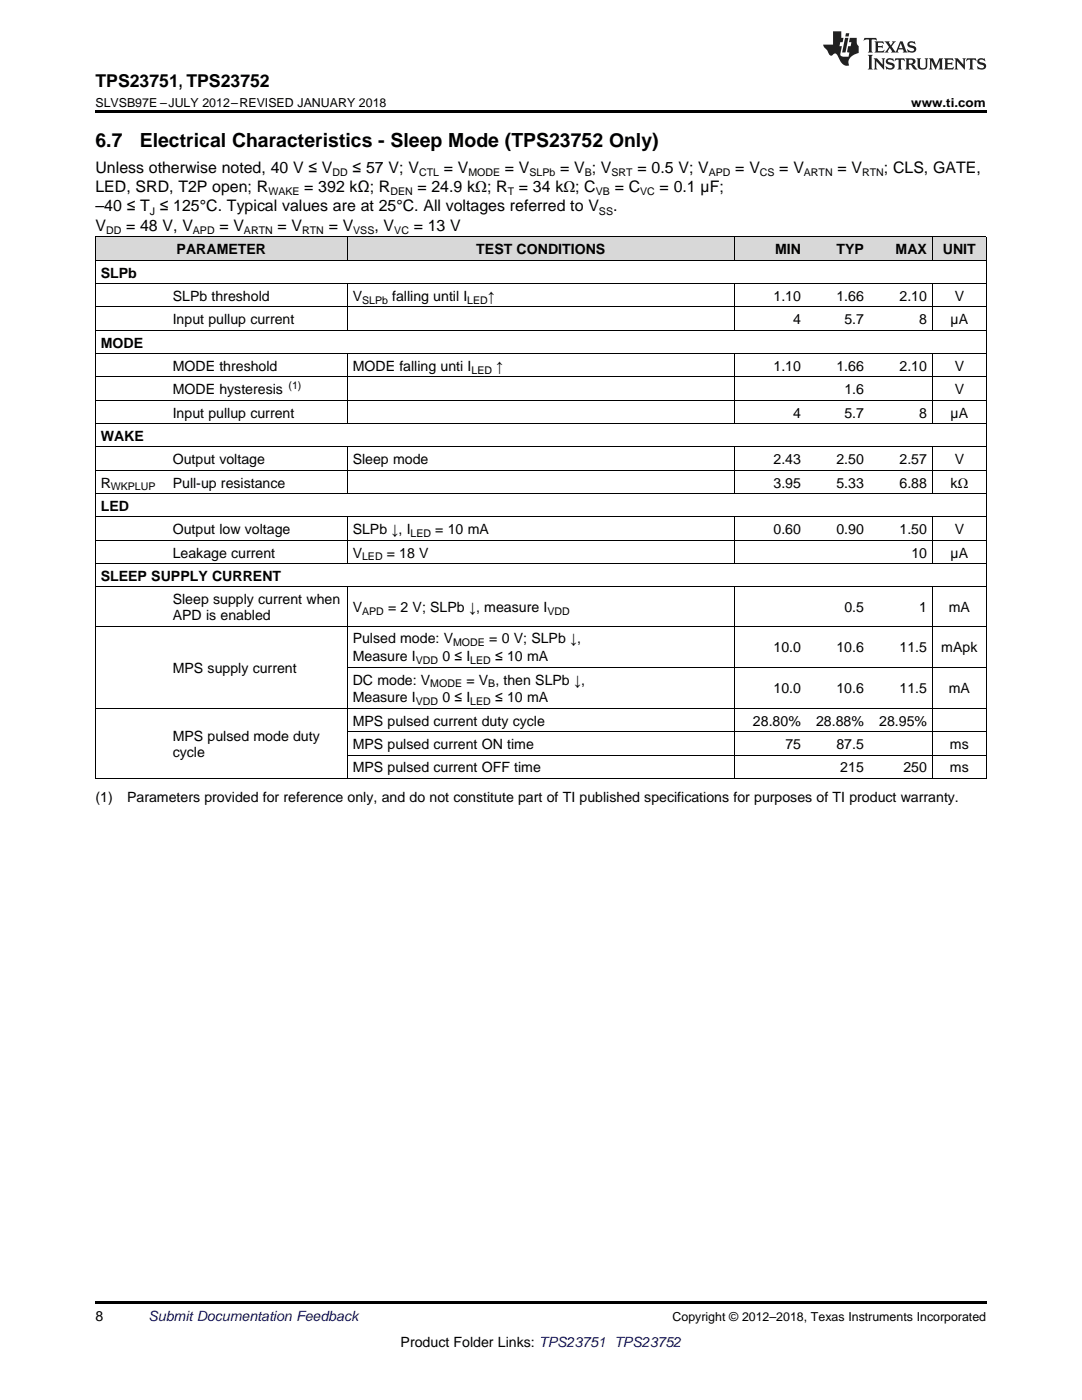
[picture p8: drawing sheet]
<svg xmlns="http://www.w3.org/2000/svg" width="216mm" height="279mm" viewBox="0 0 216 279" stroke-linecap="round" stroke-linejoin="round" font-family="sans-serif">
<defs><g id="words">
<g font-size="3.9">
<text x="19" y="29.3">6.7</text>
<text x="27.9" y="29.3">Electrical Characteristics - Sleep Mode (TPS23752 Only)</text>
</g>
<text font-size="3.5" x="19" y="17.3">TPS23751, TPS23752</text>
<g font-size="3.2">
<text x="19" y="34.4">Unless otherwise noted, 40 V ≤ V</text>
<text x="70.3" y="34.4">≤ 57 V; V</text>
<text x="88.5" y="34.4">= V</text>
<text x="100.8" y="34.4">= V</text>
<text x="111.8" y="34.4">= V ; V</text>
<text x="127.2" y="34.4">= 0.5 V; V</text>
<text x="146.7" y="34.4">= V</text>
<text x="155.5" y="34.4">= V</text>
<text x="167.1" y="34.4">= V</text>
<text x="176.4" y="34.4">; CLS, GATE,</text>
<text x="19" y="38.3">LED, SRD, T2P open; R</text>
<text x="60.7" y="38.3">= 392 kΩ; R</text>
<text x="83.3" y="38.3">= 24.9 kΩ; R</text>
<text x="103.5" y="38.3">= 34 kΩ; C</text>
<text x="122.7" y="38.3">= C</text>
<text x="131.6" y="38.3">= 0.1 µF;</text>
<text x="19" y="42.2">–40 ≤ T ≤ 125°C. Typical values are at 25°C. All voltages referred to V</text>
<text x="19" y="46.1">V</text>
<text x="25.2" y="46.1">= 48 V, V</text>
<text x="43.8" y="46.1">= V</text>
<text x="55.4" y="46.1">= V</text>
<text x="65.6" y="46.1">= V</text>
<text x="74.7" y="46.1">, V</text>
<text x="82.6" y="46.1">= 13 V</text>
<text x="122.3" y="42.2">.</text>
</g>
<g font-size="2.8">
<text x="35.2" y="50.7">PARAMETER</text>
<text x="95" y="50.7">TEST CONDITIONS</text>
<text x="154.7" y="50.7">MIN</text>
<text x="166.9" y="50.7">TYP</text>
<text x="178.7" y="50.7">MAX</text>
<text x="188.1" y="50.7">UNIT</text>
<text x="20.1" y="55.4">SLPb</text>
<text x="34.5" y="60">SLPb threshold</text>
<text x="34.5" y="64.7">Input pullup current</text>
<text x="70.4" y="60">V</text>
<text x="78.2" y="60">falling until I</text>
<text x="97.4" y="60">↑</text>
<text x="154.3" y="60">1.10</text>
<text x="158.3" y="64.7">4</text>
<text x="166.9" y="60">1.66</text>
<text x="168.5" y="64.7">5.7</text>
<text x="179.5" y="60">2.10</text>
<text x="183.4" y="64.7">8</text>
<text x="189.7" y="64.7">µA</text>
<text x="190.5" y="60">V</text>
<text x="20.1" y="69.4">MODE</text>
<text x="34.5" y="74">MODE threshold</text>
<text x="70.4" y="74">MODE falling unti I</text>
<text x="99" y="74">↑</text>
<text x="154.3" y="74">1.10</text>
<text x="166.9" y="74">1.66</text>
<text x="179.5" y="74">2.10</text>
<text x="190.5" y="74">V</text>
<text x="34.5" y="78.7">MODE hysteresis</text>
<text x="34.5" y="83.3">Input pullup current</text>
<text x="158.3" y="83.3">4</text>
<text x="168.5" y="78.7">1.6</text>
<text x="168.5" y="83.3">5.7</text>
<text x="183.4" y="83.3">8</text>
<text x="189.7" y="83.3">µA</text>
<text x="190.5" y="78.7">V</text>
<text x="20.1" y="88">WAKE</text>
<text x="34.5" y="92.6">Output voltage</text>
<text x="70.4" y="92.6">Sleep mode</text>
<text x="154.3" y="92.6">2.43</text>
<text x="166.9" y="92.6">2.50</text>
<text x="179.5" y="92.6">2.57</text>
<text x="190.5" y="92.6">V</text>
<text x="20.1" y="97.3">R</text>
<text x="20.1" y="102">LED</text>
<text x="34.5" y="97.3">Pull-up resistance</text>
<text x="154.3" y="97.3">3.95</text>
<text x="166.9" y="97.3">5.33</text>
<text x="179.5" y="97.3">6.88</text>
<text x="189.7" y="97.3">kΩ</text>
<text x="34.5" y="106.6">Output low voltage</text>
<text x="70.4" y="106.6">SLPb ↓, I</text>
<text x="86.9" y="106.6">= 10 mA</text>
<text x="154.3" y="106.6">0.60</text>
<text x="166.9" y="106.6">0.90</text>
<text x="179.5" y="106.6">1.50</text>
<text x="190.5" y="106.6">V</text>
<text x="34.5" y="111.3">Leakage current</text>
<text x="70.4" y="111.3">V</text>
<text x="77.2" y="111.3">= 18 V</text>
<text x="181.9" y="111.3">10</text>
<text x="189.7" y="111.3">µA</text>
<text x="20.1" y="115.9">SLEEP SUPPLY CURRENT</text>
<text x="34.5" y="120.6">Sleep supply current when</text>
<text x="34.5" y="123.8">APD is enabled</text>
<text x="70.4" y="122.2">V</text>
<text x="77.4" y="122.2">= 2 V; SLPb ↓, measure I</text>
<text x="168.5" y="122.2">0.5</text>
<text x="183.4" y="122.2">1</text>
<text x="189.3" y="122.2">mA</text>
<text x="70.4" y="128.4">Pulsed mode: V</text>
<text x="70.4" y="132">Measure I</text>
<text x="88.3" y="132">0 ≤ I</text>
<text x="97.6" y="128.4">= 0 V; SLPb ↓,</text>
<text x="98.8" y="132">≤ 10 mA</text>
<text x="154.3" y="130.2">10.0</text>
<text x="166.9" y="130.2">10.6</text>
<text x="179.5" y="130.2">11.5</text>
<text x="187.8" y="130.2">mApk</text>
<text x="34.5" y="134.3">MPS supply current</text>
<text x="70.4" y="136.6">DC mode: V</text>
<text x="93.1" y="136.6">= V , then SLPb ↓,</text>
<text x="70.4" y="140.2">Measure I</text>
<text x="88.3" y="140.2">0 ≤ I</text>
<text x="98.8" y="140.2">≤ 10 mA</text>
<text x="154.3" y="138.4">10.0</text>
<text x="166.9" y="138.4">10.6</text>
<text x="179.5" y="138.4">11.5</text>
<text x="189.3" y="138.4">mA</text>
<text x="34.5" y="147.9">MPS pulsed mode duty</text>
<text x="70.4" y="144.9">MPS pulsed current duty cycle</text>
<text x="70.4" y="149.5">MPS pulsed current ON time</text>
<text x="150.2" y="144.9">28.80%</text>
<text x="156.7" y="149.5">75</text>
<text x="162.8" y="144.9">28.88%</text>
<text x="166.9" y="149.5">87.5</text>
<text x="175.4" y="144.9">28.95%</text>
<text x="189.5" y="149.5">ms</text>
<text x="34.5" y="151.1">cycle</text>
<text x="70.4" y="154.2">MPS pulsed current OFF time</text>
<text x="167.7" y="154.2">215</text>
<text x="180.3" y="154.2">250</text>
<text x="189.5" y="154.2">ms</text>
<text x="19" y="160">(1)</text>
<text x="25.4" y="160">Parameters provided for reference only, and do not constitute part of TI published specifications for purposes of TI product warranty.</text>
<text x="19" y="263.6">8</text>
<text x="79.9" y="268.9">Product Folder Links: TPS23751 TPS23752</text>
</g>
<text font-size="2.8" fill="#0000c8" x="29.6" y="263.6">Submit Documentation Feedback</text>
<g font-size="2.5">
<text x="19" y="21.4">SLVSB97E –JULY 2012–REVISED JANUARY 2018</text>
<text x="181.8" y="21.4">www.ti.com</text>
<text x="134.2" y="263.6">Copyright © 2012–2018, Texas Instruments Incorporated</text>
</g>
<g font-size="2.1">
<text x="66.4" y="35.1">DD</text>
<text x="83.6" y="35.1">CTL</text>
<text x="93.5" y="35.1">MODE</text>
<text x="105.7" y="35.1">SLPb</text>
<text x="116.7" y="35.1">B</text>
<text x="122" y="35.1">SRT</text>
<text x="141.4" y="35.1">APD</text>
<text x="151.6" y="35.1">CS</text>
<text x="160.4" y="35.1">ARTN</text>
<text x="172" y="35.1">RTN</text>
<text x="53.6" y="38.9">WAKE</text>
<text x="77.9" y="38.9">DEN</text>
<text x="101.3" y="38.9">T</text>
<text x="118.9" y="38.9">VB</text>
<text x="127.7" y="38.9">VC</text>
<text x="21.2" y="46.7">DD</text>
<text x="29.9" y="42.8">J</text>
<text x="38.5" y="46.7">APD</text>
<text x="48.7" y="46.7">ARTN</text>
<text x="60.3" y="46.7">RTN</text>
<text x="70.5" y="46.7">VSS</text>
<text x="78.7" y="46.7">VC</text>
<text x="119.5" y="42.8">SS</text>
<text x="72.2" y="60.6">SLPb</text>
<text x="93.2" y="60.6">LED</text>
<text x="57.6" y="77.5">(1)</text>
<text x="94.1" y="74.6">LED</text>
<text x="22.1" y="97.9">WKPLUP</text>
<text x="81.9" y="107.2">LED</text>
<text x="72.2" y="111.8">LED</text>
<text x="72.2" y="122.7">APD</text>
<text x="109.2" y="122.7">VDD</text>
<text x="90.4" y="129">MODE</text>
<text x="83" y="132.5">VDD</text>
<text x="85.9" y="137.2">MODE</text>
<text x="93.8" y="132.5">LED</text>
<text x="97.4" y="137.2">B</text>
<text x="83" y="140.8">VDD</text>
<text x="93.8" y="140.8">LED</text>
</g>
</g></defs>
<g fill="#d8d8d8">
<path d="M19 47.3h14.4v4.7h-14.4z"/>
<path d="M33.4 47.3h35.9v4.7h-35.9z"/>
<path d="M69.3 47.3h77.2v4.7h-77.2z"/>
<path d="M146.5 47.3h14.4v4.7h-14.4z"/>
<path d="M160.9 47.3h12.6v4.7h-12.6z"/>
<path d="M173.5 47.3h12.6v4.7h-12.6z"/>
<path d="M186.1 47.3h10.7v4.7h-10.7z"/>
</g>
<path d="M19 22h177.8v.5h-177.8zM19 155.4h.2zM69.2 155.4h.1zM146.4 155.4h.1zM185.9 155.4h.2zM196.7 155.4h.1zM19 259.7h177.8v.5h-177.8z" fill="#000"/>
<g fill="none" stroke="#000" stroke-width=".2">
<path d="M19 56.6h177.8M19 51.9h177.8M19 47.3h177.8M19.1 47.3v108.1M69.3 47.3v4.7M69.3 56.6v9.4M146.5 47.3v4.7M146.5 56.6v9.4M186 47.3v4.7M186 56.6v9.4M196.8 47.3v108.1M19 79.9h177.8"/>
<path d="M19 75.2h177.8M19 70.6h177.8M19 65.9h177.8M19 61.3h177.8M69.3 70.6v14M146.5 70.6v14M186 70.6v14M19 98.5h177.8M19 93.9h177.8M19 89.2h177.8M19 84.5h177.8M69.3 89.2v9.4"/>
<path d="M146.5 89.2v9.4M186 89.2v9.4M19 117.1h177.8M19 112.5h177.8M19 107.8h177.8M19 103.2h177.8M69.3 103.2v9.3M69.3 117.2v38.2M146.5 103.2v9.3M146.5 117.2v38.2M186 103.2v9.3M186 117.2v38.2"/>
<path d="M19 125h177.8M69.3 133.2h127.5M19 155.4h177.8M19 141.4h177.8M69.3 150.7h127.5M69.3 146.1h127.5"/>
</g>
<g fill="#231f20">
<path d="M172.5 7.6l-.1 .5 .4-.2h.6v.1v2.1l-.2 .4h.9l-.2-.4v-2.1l.1-.1h.5l.5 .2-.2-.5zM174.5 8.3l.2 .3v1.5l-.2 .4h1.8l.2-.6a1.04 1.04 0 0 1-1.3 .2v-.7h.6l.3 .2v-.6l-.3 .2h-.6v-.6l.8-.1 .4 .3-.2-.5zM176.5 8.3l.9 1.1-.9 1.1h.8l-.2-.2 .4-.7 .5 .7-.2 .2h1.5l-.2-.2 .2-.4h.9l.1 .4-.2 .2h1l-.3-.3-.7-1.9h-.5l-.9 2-.8-1 .9-1h-.8l.1 .3-.4 .5-.3-.6 .1-.2zM179.7 8.6l.4 1h-.7zM181.3 8.4a.63 .63 0 0 0-.2 .7 .63 .63 0 0 0 .6 .4l.6 .2 .1 .2a.75 .75 0 0 1-.7 .4 .75 .75 0 0 1-.6-.5l.1 .7 .1-.1a1.11 1.11 0 0 0 1.5-.6 1.13 1.13 0 0 0-1.2-.8l-.1-.4a1.04 1.04 0 0 1 1.2 .2l-.2-.5-.2 .1-.4-.2zM173.2 10.9l.2 .4v2.2l-.2 .4h1l-.3-.4v-2.2l.3-.4zM174.3 11.6l.3 .4v1.5l-.3 .4h.8l-.2-.4v-1.3l1.5 1.7v-1.9l.2-.4h-.7l.2 .4v.9l-1.1-1.3zM177 11.8a.62 .62 0 0 0-.2 .7 .62 .62 0 0 0 .6 .4l.6 .1 .1 .3a.76 .76 0 0 1-.7 .3 .76 .76 0 0 1-.7-.4l.2 .7 .1-.1a1.11 1.11 0 0 0 1.5-.6 1.13 1.13 0 0 0-1.2-.8l-.1-.4a1.04 1.04 0 0 1 1.2 .2l-.2-.6-.2 .1-.5-.1zM178.7 11.6l-.2 .6a.61 .61 0 0 1 .8-.3v1.6l-.2 .4h.9l-.2-.4v-1.6a.63 .63 0 0 1 .7 .3l-.1-.6zM180.6 11.6l.3 .4v1.5l-.3 .4h1l-.2-.2-.1-.8 .6 .2a.76 .76 0 0 0 1.2 .7l-1-1a.58 .58 0 0 0 .6-.5 .58 .58 0 0 0-.5-.6zM181.4 11.9h.1a.45 .45 0 0 1 .5 .1 .45 .45 0 0 1 .1 .5l-.8 .2zM182.9 11.6l.2 .2a2.17 2.17 0 0 0 .3 1.9 .99 .99 0 0 0 1.6-.6v-1.1l.2-.4h-.7l.2 .2a1.92 1.92 0 0 1-.2 1.8 .6 .6 0 0 1-.9-.5v-1.1l.2-.4zM185.4 11.6l.2 .4v1.5l-.2 .4h.7l-.2-.4v-1.4l.8 1.8 .8-1.8v1.4l-.2 .4h.9l-.2-.4v-1.5l.2-.4h-.8l-.6 1.5-.6-1.5zM188.4 11.6l.2 .4v1.5l-.2 .4h1.8l.1-.6a1.04 1.04 0 0 1-1.2 .1v-.6h.5l.4 .2v-.6l-.4 .2h-.5v-.7h.8l.3 .3-.1-.6zM190.5 11.6l.2 .4v1.5l-.2 .4h.7l-.2-.4v-1.3l1.5 1.7v-1.9l.2-.4h-.7l.2 .4v.9l-1.1-1.3zM192.9 11.6l-.1 .6a.61 .61 0 0 1 .7-.3l.1 1.6-.3 .4h1l-.3-.4 .1-1.6a.63 .63 0 0 1 .7 .3l-.1-.6zM195.2 11.8a.62 .62 0 0 0-.2 .7 .62 .62 0 0 0 .6 .4l.6 .1 .1 .3a.76 .76 0 0 1-.7 .3 .76 .76 0 0 1-.6-.4l.1 .7 .1-.1a1.11 1.11 0 0 0 1.6-.6 1.13 1.13 0 0 0-1.3-.8l-.1-.4a1.04 1.04 0 0 1 1.2 .2l-.1-.6-.2 .1-.5-.1z"/>
<path d="M166.2 6.3v2.6h-1.9v.4l.8 .9a.91 .91 0 0 0 1 .8 .56 .56 0 0 1 .5-.3 .56 .56 0 0 1 .5 .3l.4 .8a1.53 1.53 0 0 0 1.9 1.2 1.54 1.54 0 0 1 1-2.1l.9-.3v-1.4a1.52 1.52 0 0 1-.4-1.6h-1.3l-.2 .8h.5l-.2 .8h-.5l-.1 1v.2l.4 .1-.2 .8a1.93 1.93 0 0 1-1.6-.3l.3-1.8h-.5l.2-.8h.4l.2-.8h-.4v-1.3zM168.6 7.6l-.6 2.9h.7l.6-2.9zM168.8 6.6l-.1 .7h.6l.2-.7z"/>
</g>
<use href="#words"/>
</svg>
